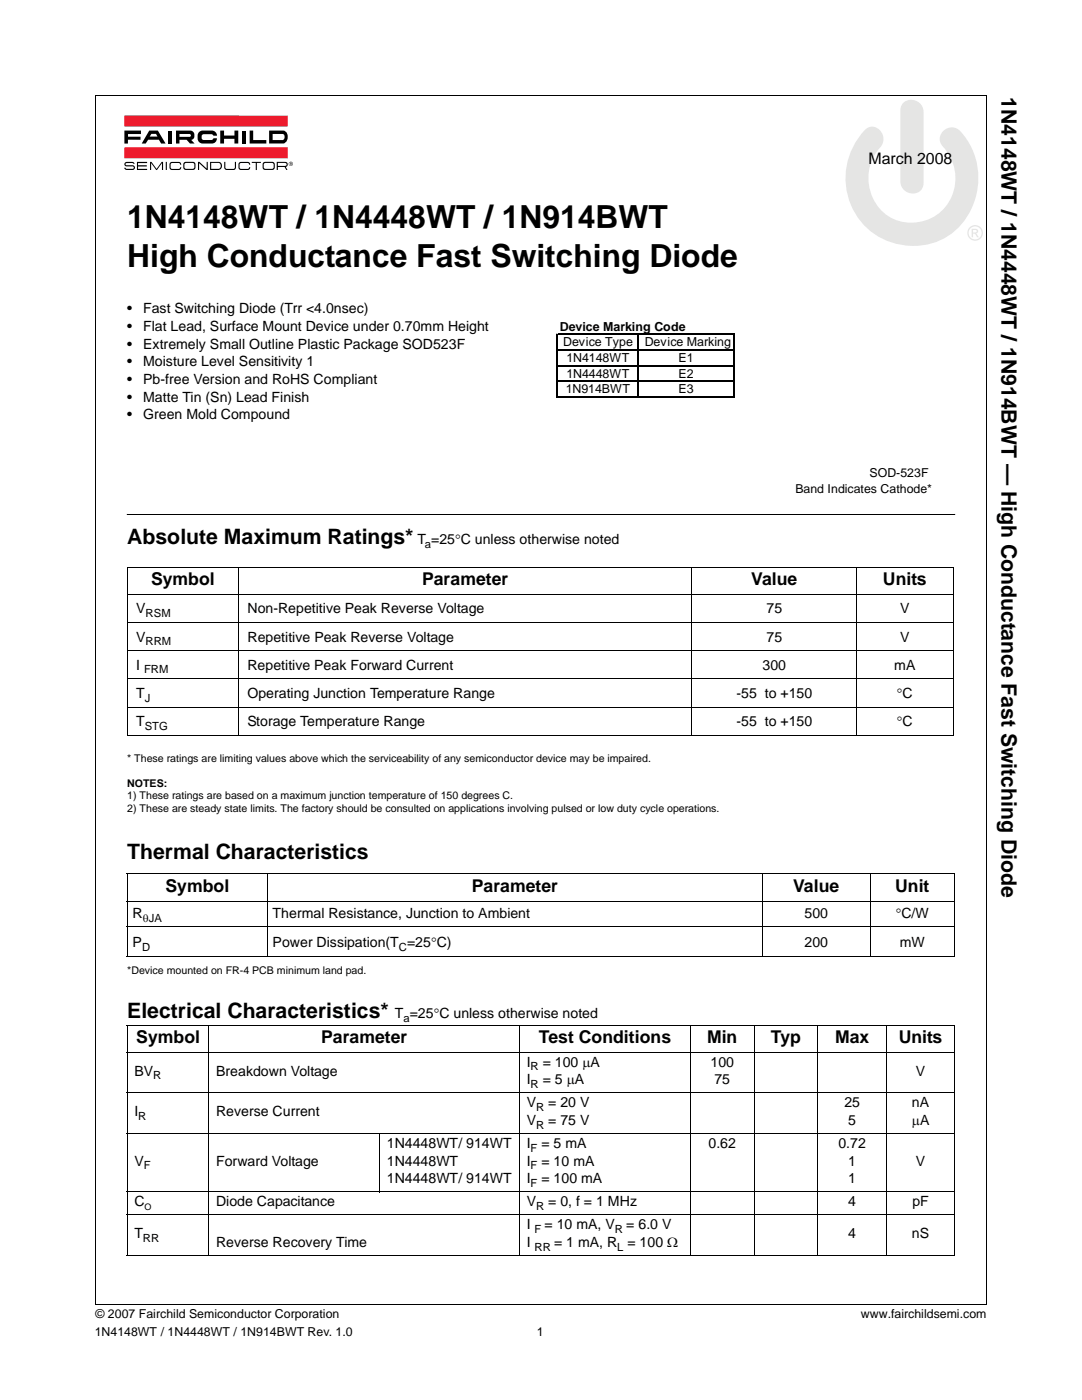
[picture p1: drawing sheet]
<svg xmlns="http://www.w3.org/2000/svg" width="216mm" height="279mm" viewBox="0 0 216 279" stroke-linecap="round" stroke-linejoin="round" font-family="sans-serif">
<defs><g id="words">
<g font-size="6.3">
<text x="25.4" y="45.5">1N4148WT / 1N4448WT / 1N914BWT</text>
<text x="25.4" y="53.3">High Conductance Fast Switching Diode</text>
</g>
<g font-size="4.2">
<text x="199.9" y="19.4" transform="rotate(90 199.9 19.4)">1N4148WT / 1N4448WT / 1N914BWT — High Conductance Fast Switching Diode</text>
<text x="25.4" y="108.6">Absolute Maximum Ratings*</text>
<text x="25.4" y="171.5">Thermal Characteristics</text>
<text x="25.4" y="203.2">Electrical Characteristics*</text>
</g>
<g font-size="3.5">
<text x="30.1" y="116.7">Symbol</text>
<text x="84.2" y="116.7">Parameter</text>
<text x="149.9" y="116.7">Value</text>
<text x="176.2" y="116.7">Units</text>
<text x="33" y="178.1">Symbol</text>
<text x="94.1" y="178.1">Parameter</text>
<text x="158.3" y="178.1">Value</text>
<text x="178.6" y="178.1">Unit</text>
<text x="27.2" y="208.1">Symbol</text>
<text x="64.1" y="208.1">Parameter</text>
<text x="107.5" y="208.1">Test Conditions</text>
<text x="141.1" y="208.1">Min</text>
<text x="153.8" y="208.1">Typ</text>
<text x="166.6" y="208.1">Max</text>
<text x="179.3" y="208.1">Units</text>
</g>
<text font-size="3.2" x="173.3" y="32.6">March 2008</text>
<g font-size="2.8">
<text x="25.4" y="62.5">•</text>
<text x="28.6" y="62.5">Fast Switching Diode (Trr &lt;4.0nsec)</text>
<text x="25.4" y="66.1">•</text>
<text x="25.4" y="69.6">•</text>
<text x="28.6" y="66.1">Flat Lead, Surface Mount Device under 0.70mm Height</text>
<text x="28.6" y="69.6">Extremely Small Outline Plastic Package SOD523F</text>
<text x="25.4" y="73.1">•</text>
<text x="25.4" y="76.7">•</text>
<text x="28.6" y="73.1">Moisture Level Sensitivity 1</text>
<text x="28.6" y="76.7">Pb-free Version and RoHS Compliant</text>
<text x="25.4" y="80.2">•</text>
<text x="25.4" y="83.7">•</text>
<text x="28.6" y="80.2">Matte Tin (Sn) Lead Finish</text>
<text x="28.6" y="83.7">Green Mold Compound</text>
<text x="83.3" y="108.6">T =25°C unless otherwise noted</text>
<text x="27.2" y="122.4">V</text>
<text x="49.4" y="122.4">Non-Repetitive Peak Reverse Voltage</text>
<text x="153" y="122.4">75</text>
<text x="179.6" y="122.4">V</text>
<text x="27.2" y="128">V</text>
<text x="49.4" y="128">Repetitive Peak Reverse Voltage</text>
<text x="153" y="128">75</text>
<text x="179.6" y="128">V</text>
<text x="27.2" y="133.7">I</text>
<text x="49.4" y="133.7">Repetitive Peak Forward Current</text>
<text x="152.2" y="133.7">300</text>
<text x="178.4" y="133.7">mA</text>
<text x="27.2" y="139.3">T</text>
<text x="49.4" y="139.3">Operating Junction Temperature Range</text>
<text x="147" y="139.3">-55 to +150</text>
<text x="179" y="139.3">°C</text>
<text x="27.2" y="145">T</text>
<text x="49.4" y="145">Storage Temperature Range</text>
<text x="147" y="145">-55 to +150</text>
<text x="179" y="145">°C</text>
<text x="26.5" y="183.3">R</text>
<text x="54.4" y="183.3">Thermal Resistance, Junction to Ambient</text>
<text x="160.5" y="183.3">500</text>
<text x="178.8" y="183.3">°C/W</text>
<text x="26.5" y="189.1">P</text>
<text x="54.4" y="189.1">Power Dissipation(T =25°C)</text>
<text x="160.5" y="189.1">200</text>
<text x="179.6" y="189.1">mW</text>
<text x="78.8" y="203.2">T =25°C unless otherwise noted</text>
<text x="26.8" y="214.7">BV</text>
<text x="43.1" y="214.7">Breakdown Voltage</text>
<text x="105.1" y="212.9">I</text>
<text x="108.3" y="212.9">= 100 μA</text>
<text x="141.8" y="212.9">100</text>
<text x="182.8" y="214.7">V</text>
<text x="105.1" y="216.4">I</text>
<text x="105.1" y="221">V</text>
<text x="108.3" y="216.4">= 5 μA</text>
<text x="109.4" y="221">= 20 V</text>
<text x="142.6" y="216.4">75</text>
<text x="168.5" y="221">25</text>
<text x="182" y="221">nA</text>
<text x="26.8" y="222.8">I</text>
<text x="43.1" y="222.8">Reverse Current</text>
<text x="105.1" y="224.5">V</text>
<text x="109.4" y="224.5">= 75 V</text>
<text x="169.3" y="224.5">5</text>
<text x="181.9" y="224.5">μA</text>
<text x="26.8" y="232.6">V</text>
<text x="43.1" y="232.6">Forward Voltage</text>
<text x="77.2" y="229.1">1N4448WT/ 914WT</text>
<text x="77.2" y="232.6">1N4448WT</text>
<text x="105.1" y="229.1">I</text>
<text x="105.1" y="232.6">I</text>
<text x="108" y="229.1">= 5 mA</text>
<text x="108" y="232.6">= 10 mA</text>
<text x="141.4" y="229.1">0.62</text>
<text x="167.3" y="229.1">0.72</text>
<text x="169.3" y="232.6">1</text>
<text x="182.8" y="232.6">V</text>
<text x="77.2" y="236.2">1N4448WT/ 914WT</text>
<text x="105.1" y="236.2">I</text>
<text x="108" y="236.2">= 100 mA</text>
<text x="169.3" y="236.2">1</text>
<text x="26.8" y="240.8">C</text>
<text x="43.1" y="240.8">Diode Capacitance</text>
<text x="105.1" y="240.8">V</text>
<text x="105.1" y="245.3">I</text>
<text x="108.7" y="245.3">= 10 mA, V</text>
<text x="109.4" y="240.8">= 0, f = 1 MHz</text>
<text x="125" y="245.3">= 6.0 V</text>
<text x="169.3" y="240.8">4</text>
<text x="182.1" y="240.8">pF</text>
<text x="26.8" y="247.1">T</text>
<text x="43.1" y="248.9">Reverse Recovery Time</text>
<text x="105.1" y="248.9">I</text>
<text x="110.6" y="248.9">= 1 mA, R</text>
<text x="125.2" y="248.9">= 100 Ω</text>
<text x="169.3" y="247.1">4</text>
<text x="182" y="247.1">nS</text>
</g>
<g font-size="2.5">
<text x="111.7" y="66">Device Marking Code</text>
<text x="112.4" y="69.2">Device Type</text>
<text x="128.6" y="69.2">Device Marking</text>
<text x="113" y="72.3">1N4148WT</text>
<text x="113" y="75.4">1N4448WT</text>
<text x="135.4" y="72.3">E1</text>
<text x="135.4" y="75.4">E2</text>
<text x="112.9" y="78.5">1N914BWT</text>
<text x="135.4" y="78.5">E3</text>
<text x="173.5" y="95.2">SOD-523F</text>
<text x="158.7" y="98.4">Band Indicates Cathode*</text>
<text x="19" y="263">© 2007 Fairchild Semiconductor Corporation</text>
<text x="171.8" y="263">www.fairchildsemi.com</text>
<text x="18.9" y="266.7">1N4148WT / 1N4448WT / 1N914BWT Rev. 1.0</text>
<text x="107.1" y="266.7">1</text>
</g>
<g font-size="2.2">
<text x="84.8" y="109.4">a</text>
<text x="29.1" y="123.1">RSM</text>
<text x="29.1" y="128.8">RRM</text>
<text x="28.7" y="134.4">FRM</text>
<text x="28.9" y="140">J</text>
<text x="28.9" y="145.7">STG</text>
<text x="28.5" y="184">θJA</text>
<text x="28.3" y="189.8">D</text>
<text x="79.6" y="189.8">C</text>
<text x="80.5" y="204">a</text>
<text x="30.6" y="215.4">R</text>
<text x="105.9" y="213.6">R</text>
<text x="105.9" y="217.1">R</text>
<text x="107" y="221.7">R</text>
<text x="27.6" y="223.5">R</text>
<text x="107" y="225.2">R</text>
<text x="28.7" y="233.4">F</text>
<text x="105.9" y="229.8">F</text>
<text x="105.9" y="233.4">F</text>
<text x="105.9" y="236.9">F</text>
<text x="107" y="241.5">R</text>
<text x="28.5" y="247.8">RR</text>
<text x="106.7" y="246.1">F</text>
<text x="106.7" y="249.6">RR</text>
<text x="122.7" y="246.1">R</text>
<text x="123.2" y="249.6">L</text>
</g>
<g font-size="2.1">
<text x="25.4" y="152.1">* These ratings are limiting values above which the serviceability of any semiconductor device may be impaired.</text>
<text x="25.4" y="157">NOTES:</text>
<text x="25.4" y="159.5">1) These ratings are based on a maximum junction temperature of 150 degrees C.</text>
<text x="25.4" y="162">2) These are steady state limits. The factory should be consulted on applications involving pulsed or low duty cycle operations.</text>
<text x="25.4" y="194.4">*Device mounted on FR-4 PCB minimum land pad.</text>
</g>
<text font-size="1.8" x="28.9" y="241.5">O</text>
</g></defs>
<path d="M19 19v241.3M19 19.1h177.9M196.8 19.1v241.3M19 260.3h177.8" fill="none" stroke="#000" stroke-width=".2"/>
<path d="M24.8 23.1h33.7v10.8h-33.7z" fill="#fff"/>
<path d="M24.8 23.1h32.6v2.1h-32.6z" fill="#ed1b2d"/>
<g fill="#000">
<path d="M24.9 32.5l.4-.2 1.3 .1 .3 .3-.6-.2h-1l-.3 .3 .3 .2h1.2a.47 .47 0 0 1 .4 .5 .47 .47 0 0 1-.5 .4h-1.4l-.2-.4h.2l.3 .2h1.2l.2-.3-.2-.2h-1.2a.44 .44 0 0 1-.4-.2 .44 .44 0 0 1 0-.5zM24.8 26.1h3.3v.7h-2.6v.5h2.5v.6h-2.5v.8h-.7zM27.3 32.3h2.1v.2h-1.9v.5h1.8v.2h-1.8v.5h1.9v.2h-2.1zM29.9 32.3h.3l1 1.4 1.1-1.4h.2v1.6h-.2v-1.4l-1 1.4h-.1l-1-1.4v1.4h-.3zM33.1 32.3h.2v1.6h-.2zM33.6 26.1h.7v2.5h-.7zM34.1 32.4l1.6-.1 .4 .3 .1 .3h-.3l-.2-.4-1.5 .1-.2 .2v.6l.2 .3h1.5l.2-.3h.3l-.1 .3-.4 .2h-1.6a1.09 1.09 0 0 1 0-1.5zM39.5 32.3h.3l1.4 1.3v-1.3h.3v1.6h-.3l-1.5-1.3v1.3h-.2zM39.7 26.3a3.6 3.6 0 0 1 3-.2l.5 .6 .1 .4h-.7l-.4-.3h-1.6l-.3 .2v.7l.3 .2h1.6l.4-.3h.7a.99 .99 0 0 1-1 1h-1.9a1.34 1.34 0 0 1-1-.9 1.34 1.34 0 0 1 .3-1.4zM43.9 26.1h.8v1h2.1v-1h.7v2.5h-.7v-.9h-2.1v.9h-.8zM44.7 32.3h.3v1.1l.3 .3h1.4l.2-.3v-1.1h.2l-.1 1.4-.4 .2h-1.6l-.3-.5zM48.3 26.1h.8v2.5h-.8z"/>
<path d="M47.8 32.4l1.6-.1 .5 .3v.3h-.2l-.3-.4-1.5 .1-.1 .2v.6l.1 .3h1.5l.3-.3h.2v.3l-.5 .2h-1.6a1.09 1.09 0 0 1 0-1.5zM49.8 26.1h.7v1.9h2.6v.6h-3.3zM50.2 32.3h1.9v.2h-.8v1.4h-.3v-1.4h-.8z"/>
<path d="M29.8 26.1l-1.5 2.5h.8l.5-.7h2.1l.5 .7h.8l-1.5-2.5zM30.2 26.7h.9l.3 .6h-1.5z"/>
<path d="M35.1 26.1v2.5h.7v-.7h1.4l.7 .7h.9l-.6-.7a.96 .96 0 0 0 .6-1 .96 .96 0 0 0-.8-.8zM35.8 26.7h2l.3 .2a.28 .28 0 0 1 0 .3 .28 .28 0 0 1-.3 .1h-2z"/>
<path d="M36.8 32.4a1.09 1.09 0 0 0 0 1.4h2a1.09 1.09 0 0 0 0-1.4zM37 32.6h1.6l.2 .3-.1 .6-.3 .2h-1.4l-.2-.3v-.5z"/>
<path d="M41.9 32.3v1.6h1.7a.83 .83 0 0 0 .7-1 .83 .83 0 0 0-1-.6zM42.1 32.5h1.5a.62 .62 0 0 1 .4 .6 .62 .62 0 0 1-.4 .6h-1.5z"/>
<path d="M52.5 32.5a1.17 1.17 0 0 0 .1 1.4h2a1.09 1.09 0 0 0 0-1.5l-1.7-.1zM52.8 32.6h1.6l.2 .3v.6l-.3 .2h-1.5l-.2-.3v-.5z"/>
<path d="M53.7 26.1v2.5h2.9a1.43 1.43 0 0 0 .8-1.3 1.43 1.43 0 0 0-.8-1.2zM54.4 26.7l2.2 .1a.67 .67 0 0 1-.2 1.2l-2-.1z"/>
<path d="M55.2 32.3v1.6h.2v-.6h1.4l.3 .6h.3l-.4-.6h.1a.58 .58 0 0 0 .2-.9l-.5-.1zM55.4 32.5h1.6l.2 .3-.3 .3h-1.5z"/>
</g>
<path d="M24.8 29.4h32.6v2.2h-32.6z" fill="#ed1b2d"/>
<path d="M57.7 32.7a.36 .36 0 0 1 .7 0 .36 .36 0 0 1-.7 0zM57.6 32.7a.45 .45 0 0 0 .9 0 .45 .45 0 0 0-.9 0zM57.9 32.5v.5l.1-.3 .3 .3-.2-.3 .1-.2zM58 32.5h.1v.2h-.1z" fill="#000"/>
<path d="M168.7 19.9h27.4v29.2h-27.4z" fill="#fff"/>
<g fill="#e5e5e4">
<path d="M180.1 20.6a2.44 2.44 0 0 1 2.7-.5 2.44 2.44 0 0 1 1.5 2.2v14.2a2.18 2.18 0 0 1-1.3 2 2.18 2.18 0 0 1-2.3-.3 2.32 2.32 0 0 1-1-2v-14.2l.1-.8z"/>
<path d="M172.5 26a2.17 2.17 0 0 1 2.4-.5 2.17 2.17 0 0 1 1.4 2 3.1 3.1 0 0 1-1.3 2.7 9.1 9.1 0 0 0 4.8 14 8.9 8.9 0 0 0 9.8-4.4 8.9 8.9 0 0 0-1.5-10.6 2.32 2.32 0 0 1 .3-3.2 2.32 2.32 0 0 1 3.2 .2 14 14 0 0 1-3.4 21.5 13.5 13.5 0 0 1-16.6-3.7 13.5 13.5 0 0 1 .1-17z"/>
<path d="M193 46.5a1.56 1.56 0 0 1 3.1 0 1.56 1.56 0 0 1-3.1 0zM193.3 46.5a1.3 1.3 0 0 0 2.6 0 1.3 1.3 0 0 0-2.6 0zM193.9 45.7h.6a.49 .49 0 0 1 .7 .3 .49 .49 0 0 1-.5 .6l.6 .7h-.3l-.4-.5-.3-.2h-.1v.7h-.3zM194.2 45.9v.5h.5a.24 .24 0 0 0 .2-.3 .24 .24 0 0 0-.3-.2z"/>
</g>
<path d="M25.4 102.6v.1zM190.5 102.6v.1z" fill="#000"/>
<g fill="none" stroke="#000" stroke-width=".2">
<path d="M25.3 113.3h164.9M25.3 118.6h164.9M25.4 102.7h165.1M25.4 113.4v33.3M47.6 113.2v33.7M138.1 113.2v33.7M171 113.2v33.7M190.2 113.4v33.3M25.3 124.2h164.9M25.3 129.9h164.9M25.3 135.5h164.9M25.3 141.2h164.9"/>
<path d="M25.3 146.8h164.9M25.3 174.3h165.3M25.3 180h165.3M25.4 174.4v10.4M53.3 174.2v16.8M152.1 174.2v16.8M173.6 174.2v16.8M190.5 174.4v10.4M25.3 184.9h165.3M25.3 190.9h165.3M25.4 185v5.8M190.5 185v5.8"/>
<path d="M25.3 204.7h165.3M25.3 210h165.3M25.3 218.1h165.3M25.4 204.7v45.7M41.7 204.6v46M103.7 204.6v46M137.8 204.6v46M150.5 204.6v46M163.2 204.6v46M176.9 204.6v46M190.5 204.7v45.7M25.3 226.2h165.3"/>
<path d="M25.3 237.8h165.3M75.8 226.1v11.8M25.3 242.4h165.3M25.3 250.5h165.3"/>
</g>
<g fill="#fff">
<path d="M152.4 62.8h34.6v29.3h-34.6z"/>
<path d="M111.1 83.6h38.1v11.6h-38.1z"/>
<path d="M111.1 63.5h35.5v15.9h-35.5z"/>
</g>
<path d="M111.1 66.6v12.8M111.4 66.6h35.1M111.4 69.8h35.1M111.4 72.9h35.1M111.4 76h35.1M111.4 79.1h35.1M127.1 66.9v12.5M146.3 66.9v12.5" fill="none" stroke="#000" stroke-width=".2"/>
<path d="M111.2 66.6v12.8M111.4 66.7h35.1M111.4 69.9h35.1M111.4 76.1h35.1M111.4 79.3h35.1M127.2 66.9v12.5M146.4 66.9v12.5" fill="none" stroke="#000" stroke-width=".23"/>
<path d="M111.4 73h35.1" fill="none" stroke="#000" stroke-width=".25"/>
<use href="#words"/>
</svg>
